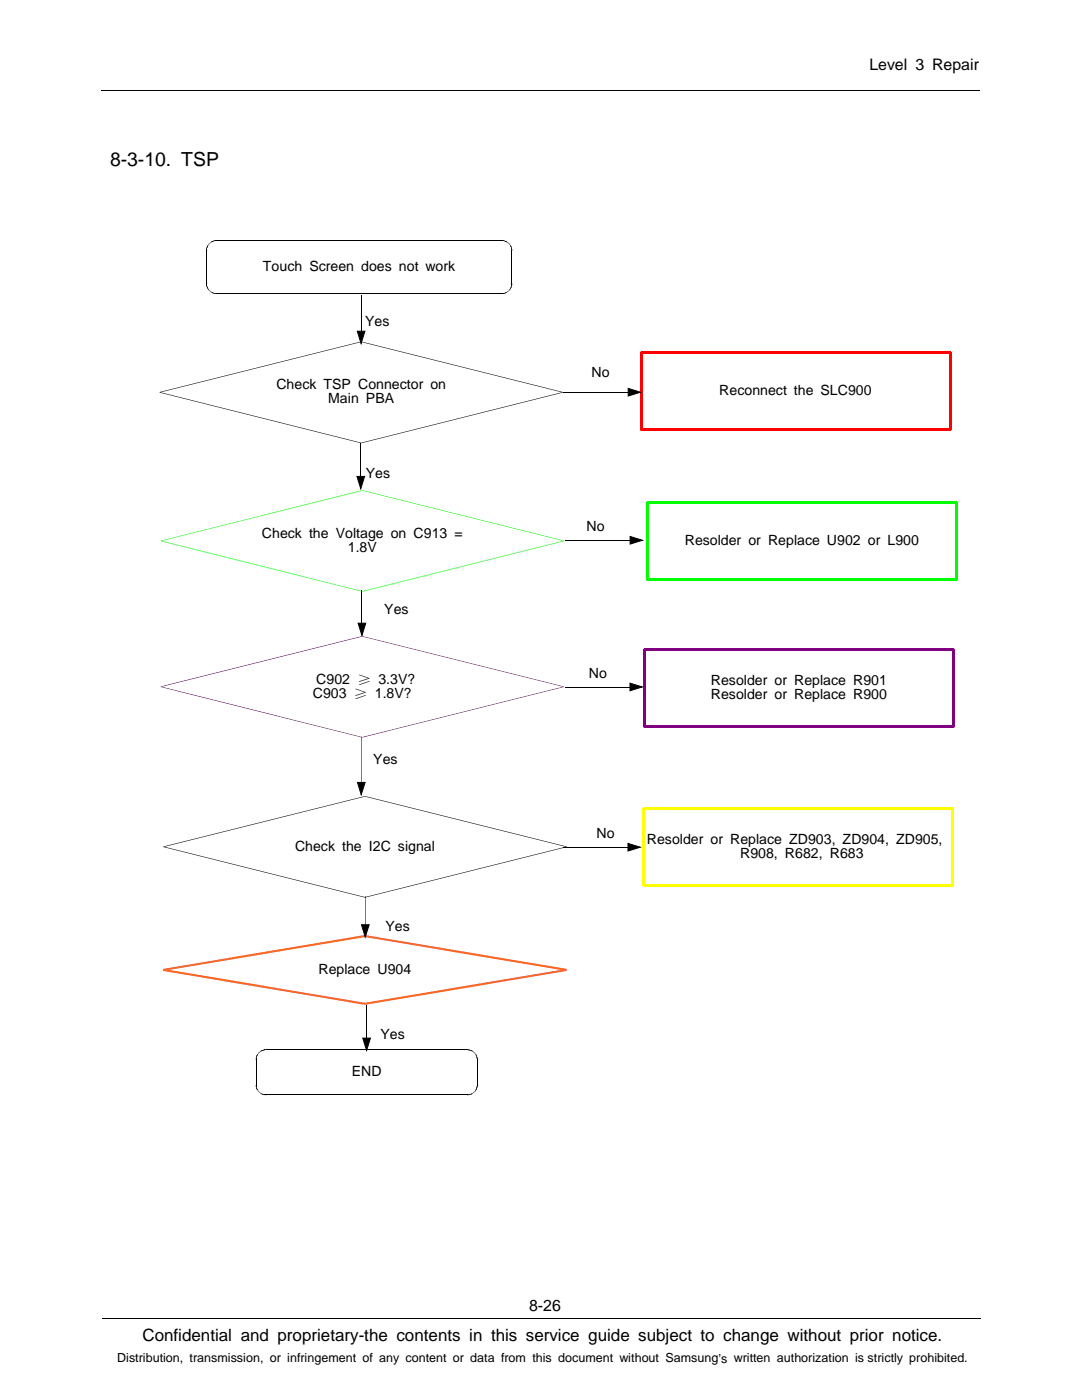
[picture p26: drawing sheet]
<svg xmlns="http://www.w3.org/2000/svg" width="216mm" height="279mm" viewBox="0 0 216 279" stroke-linecap="round" stroke-linejoin="round" font-family="sans-serif">
<defs><g id="words">
<text font-size="3.9" x="21.9" y="33.1">8-3-10. TSP</text>
<text font-size="3.4" x="28.4" y="267.7">Confidential and proprietary-the contents in this service guide subject to change without prior notice.</text>
<g font-size="3.2">
<text x="173.5" y="14">Level 3 Repair</text>
<text x="105.6" y="261.6">8-26</text>
</g>
<g font-size="2.8">
<text x="52.5" y="54.1">Touch Screen does not work</text>
<text x="72.9" y="65.1">Yes</text>
<text x="55.1" y="77.7">Check TSP Connector on</text>
<text x="118" y="75.3">No</text>
<text x="65.5" y="80.5">Main PBA</text>
<text x="143.5" y="78.9">Reconnect the SLC900</text>
<text x="73" y="95.4">Yes</text>
<text x="52.3" y="107.3">Check the Voltage on C913 =</text>
<text x="117" y="105.9">No</text>
<text x="69.4" y="110.2">1.8V</text>
<text x="136.6" y="108.8">Resolder or Replace U902 or L900</text>
<text x="76.7" y="122.6">Yes</text>
<text x="63.1" y="136.4">C902 ≥ 3.3V?</text>
<text x="117.5" y="135.4">No</text>
<text x="141.8" y="136.7">Resolder or Replace R901</text>
<text x="62.4" y="139.2">C903 ≥ 1.8V?</text>
<text x="141.8" y="139.6">Resolder or Replace R900</text>
<text x="74.5" y="152.5">Yes</text>
<text x="119" y="167.3">No</text>
<text x="58.9" y="169.8">Check the I2C signal</text>
<text x="129.1" y="168.4">Resolder or Replace ZD903, ZD904, ZD905,</text>
<text x="147.7" y="171.2">R908, R682, R683</text>
<text x="76.9" y="185.8">Yes</text>
<text x="63.5" y="194.3">Replace U904</text>
<text x="75.9" y="207.4">Yes</text>
<text x="70.2" y="214.8">END</text>
</g>
<text font-size="2.5" x="23.4" y="271.9">Distribution, transmission, or infringement of any content or data from this document without Samsung’s written authorization is strictly prohibited.</text>
</g></defs>
<path d="M20.2 18.1h175.3M72.1 58.8v7.3M71.3 66.1h1.5l-.7 2.5zM20.4 263h175.3" fill="none" stroke="#000" stroke-width=".2"/>
<path d="M71.3 66.1h1.5l-.7 2.5z" fill="#000"/>
<g fill="#f00">
<path d="M189.4 70.4h.4v-.2h-.2v.4h-.2z" fill-rule="evenodd"/>
<path d="M189.4 85.6h.2v.4h.2v-.2h-.4z" fill-rule="evenodd"/>
<path d="M127.9 85.6h.2v.2h-.4v.2h.2z" fill-rule="evenodd"/>
<path d="M127.7 70.2v.2h.4v.2h-.2v-.4z" fill-rule="evenodd"/>
</g>
<path d="M127.9 70.4h61.7v15.4h-61.7z" fill="none" stroke="#f00" stroke-width=".4"/>
<g fill="#000">
<path d="M31.9 78.2v.2zM31.9 78.3l40.2 10v.2l-40.2-10.1zM72.1 68.2v.1zM31.9 78.2l40.2-10v.1l-40.2 10zM112.3 78.2v.2zM72.1 68.2l40.2 10v.1l-40.2-10zM125.3 77.5l2.5 .8-2.5 .7zM71.2 95.1h1.5l-.7 2.4zM72.1 88.3v.2zM72.1 88.3l40.2-10v.1l-40.2 10.1zM71.5 124.4h1.5l-.8 2.4zM51 216.7h.1z"/>
<path d="M51 211.3h.1zM51.1 211.2v.1zM51.1 216.9h.1zM51.1 216.8h.1zM51.1 211.2h.1zM51.1 211.1l.1 .1zM51 216.7l.2 .1zM51.1 217l.1-.1zM51.1 211.1h.1zM51.1 211l.1 .1zM51.1 217h.1zM51.1 210.9l.1 .1z"/>
<path d="M51.1 210.8l.1 .2zM51.1 217.2l.1-.1zM51.1 210.8l.1 .1zM51.1 217.1h.1zM51.2 210.8v.1zM51.2 217.3l.1-.1zM51.2 210.8h.1zM51.1 217.2h.2zM51.2 210.7l.1 .1zM51.2 217.4l.1-.1zM51.2 210.7h.1zM51.2 217.3h.1z"/>
<path d="M51.3 210.5v.2zM51.3 217.4h.1zM51.3 210.5l.1 .1zM51.2 217.4h.2zM51.3 217.5h.1zM51.3 210.5h.1zM51.3 217.4l.1 .1zM51.4 210.4v.1zM51.4 217.6h.1zM51.4 210.4h.1zM51.3 217.5l.2 .1zM51.5 210.2v.2z"/>
<path d="M51.5 217.7h.1zM51.5 210.2l.1 .1zM51.4 217.6l.2 .1zM51.5 210.2h.1zM51.5 217.7l.1 .1zM51.6 210.1v.1zM51.5 217.8h.1zM51.6 210.1h.1zM51.6 217.8l.1 .1zM51.6 210h.2zM51.7 217.9l.1 .1zM51.8 209.9v.1z"/>
<path d="M51.8 209.9l.1 .1zM51.8 218h.1zM51.8 209.9h.2zM52 218.1l-.1 .1zM51.9 209.8l.1 .1zM51.9 218v.2zM51.9 209.8h.2zM52.1 218.2l-.1 .1zM52 209.7l.1 .1zM52 218.1v.2zM52 209.7l.2 .1zM52.2 218.2l-.1 .1z"/>
<path d="M52.1 209.7l.1 .1zM52.1 218.2v.1zM52.1 209.7h.2zM52.3 218.3l-.1 .1zM52.2 209.6l.1 .1zM52.2 218.2v.2zM52.2 209.6l.2 .1zM52.4 218.3l-.1 .1zM52.3 209.6l.1 .1zM52.3 218.3v.1zM52.3 209.6l.2 .1zM52.4 209.5l.1 .2z"/>
<path d="M52.4 218.3v.2zM52.5 218.4l-.1 .1zM52.5 209.5l.1 .1zM52.6 218.4v.1zM52.6 209.5v.1zM52.5 218.4l.1 .1zM52.6 209.5l.1 .1zM52.7 218.4l-.1 .1zM52.7 218.4v.1zM52.7 209.5v.1zM52.8 218.4v.1zM52.8 209.5v.1z"/>
<path d="M52.7 218.4l.1 .1zM52.8 209.5l.1 .1zM52.9 218.4v.1zM52.9 209.5v.1zM52.9 209.5h.1zM53 218.5v.1zM53 209.4v.1zM52.9 218.4l.1 .2zM93.4 209.4l-.1 .1zM93.3 218.5l.1 .1zM93.4 209.4l.1 .2zM93.5 209.5v.1z"/>
<path d="M93.5 218.4v.1zM93.5 209.5l.1 .1zM93.3 218.5h.2zM93.6 209.5v.1zM93.6 218.4v.1zM93.5 218.4l.1 .1zM93.7 209.5l-.1 .1zM93.6 218.4l.1 .1zM93.7 209.5v.1zM93.8 209.5l-.1 .1zM93.7 218.4l.1 .1zM93.8 209.5l.1 .2z"/>
<path d="M93.6 218.4l.2 .1zM93.9 209.5v.2zM93.7 218.4l.2 .1zM93.9 218.4v.1zM93.9 209.5l.1 .2zM94 209.6v.1zM94 218.3v.1zM94 209.6l.1 .1zM93.9 218.4h.1zM94.1 209.6v.1zM94.1 218.3v.1zM94.1 209.6v.2z"/>
<path d="M94 218.3l.1 .1zM94.2 209.7l-.1 .1zM94.1 218.2l.1 .1zM94.2 209.7v.1zM94.1 218.3h.1zM94.3 209.7l-.1 .1zM94.2 218.2l.1 .1zM94.3 209.7v.2zM94.1 218.2l.2 .1zM94.4 209.8l-.1 .1zM94.3 218.1l.1 .1zM94.4 209.8v.2z"/>
<path d="M94.2 218.2h.2zM94.5 209.9l-.1 .1zM94.4 218l.1 .1zM94.5 209.9v.1zM94.3 218.1h.2zM94.6 210h-.1zM94.5 218h.1zM94.6 210v.1zM94.5 218v.1zM94.7 210l-.1 .1zM94.6 217.9l.1 .1zM94.5 218h.2z"/>
<path d="M94.6 210.1l.2 .1zM94.8 210.2v.1zM94.7 217.8v.1zM94.7 217.8h.1zM94.8 217.7h.1zM94.8 210.3l.2 .1zM94.8 217.7v.1zM94.8 210.4h.2zM94.8 217.6h.2zM94.8 210.4l.2 .1zM94.9 217.6v.1zM94.9 210.5h.1z"/>
<path d="M94.9 217.5h.1zM94.9 210.5h.2zM94.9 217.5l.1 .1zM95 210.6l.1-.1zM95 217.4h.1zM95 210.6l.1 .1zM95 217.4v.1zM95 210.7h.1zM95 217.3l.1 .1zM95 210.7l.1 .1zM95 210.8h.1zM95 217.2l.1 .1z"/>
<path d="M95 210.8h.2zM95 217.2l.1 .2zM95.1 210.9l.1-.1zM95.1 217.1l.1 .1zM95.1 210.9l.1 .1zM95.1 217.1v.2zM95.1 211h.1zM95.1 217h.1zM95.1 211l.1 .1zM95.1 217l.1 .1zM95.1 211.1h.1zM95.1 216.9l.1 .1z"/>
<path d="M95.1 211.1h.2zM95.1 211.2l.1-.1zM95.1 216.9h.1zM95.1 211.2h.2zM95.2 211.2h.1zM95.2 216.8h.1zM95.2 211.2l.1 .1zM95.2 216.8v.1zM95.2 211.3h.1zM95.2 216.7h.1zM95.2 211.3l.1 .1zM95.2 216.7l.1 .1z"/>
<path d="M95.2 211.4h.1zM95.2 216.6h.1zM95.2 216.6l.1 .1z"/>
</g>
<path d="M112.4 78.3h12.9M125.3 77.5l2.5 .8-2.5 .7zM71.2 95.1h1.5l-.7 2.4zM72 88.5v6.6M72.2 117.8v6.6M71.5 124.4h1.5l-.8 2.4zM51.1 211.3v5.4M53 218.5h40.4M53 209.5h40.3M95.3 211.4v5.2" fill="none" stroke="#000" stroke-width=".2"/>
<g fill="#000">
<path d="M51 216.6h.1zM51 216.5h.1zM51 211.5h.1zM51 211.4h.1zM51.1 216.8l.1 .1zM51.1 211.1l.1 .1zM52.7 209.5l.1 .1zM52.8 218.4l.1 .1zM53.1 218.5v.1zM53.1 209.4v.1zM93.3 209.4v.1zM93.3 218.5v.1z"/>
<path d="M93.3 209.4l.1 .1zM95.2 211.5h.1zM95.2 216.5h.1z"/>
</g>
<g fill="#0f0">
<path d="M190.6 100.3h.5v-.2h-.2v.4h-.3z" fill-rule="evenodd"/>
<path d="M190.6 115.5h.3v.4h.2v-.2h-.5z" fill-rule="evenodd"/>
<path d="M129.2 115.5h.2v.2h-.4v.2h.2z" fill-rule="evenodd"/>
<path d="M129 100.1v.2h.4v.2h-.2v-.4z" fill-rule="evenodd"/>
</g>
<path d="M129.2 100.3h61.6v15.4h-61.6z" fill="none" stroke="#0f0" stroke-width=".4"/>
<g fill="#0f0">
<path d="M72.3 97.8v.1z"/>
<path d="M32.1 107.9v.1z"/>
<path d="M72.3 118v.1z"/>
<path d="M112.5 107.9v.1z"/>
<path d="M32.1 107.9l40.2-10.1v.1l-40.2 10.1z"/>
<path d="M32.1 107.9l40.2 10.1v.1l-40.2-10.1z"/>
<path d="M72.3 118l40.2-10.1v.1l-40.2 10.1z"/>
<path d="M72.3 97.8l40.2 10.1v.1l-40.2-10.1z"/>
</g>
<path d="M112.8 107.8h12.9M125.7 107.1l2.5 .7-2.5 .8zM71.3 156.1h1.6l-.8 2.5zM72.1 147v9.1" fill="none" stroke="#000" stroke-width=".2"/>
<path d="M125.7 107.1l2.5 .7-2.5 .8zM71.3 156.1h1.6l-.8 2.5z" fill="#000"/>
<g fill="#ff6820">
<path d="M72.8 186.6v.4z"/>
<path d="M32.6 193.4v.4z"/>
<path d="M72.8 200.1l.1 .4z"/>
<path d="M113 193.4l.1 .4z"/>
<path d="M32.6 193.4l40.2-6.8v.4l-40.1 6.8z"/>
<path d="M32.7 193.4l40.1 6.7v.4l-40.2-6.7z"/>
<path d="M72.8 200.1l40.2-6.7 .1 .4-40.2 6.7z"/>
<path d="M72.9 186.6l40.2 6.8-.1 .4-40.2-6.8z"/>
</g>
<path d="M112.8 137.1h12.9M125.7 136.3l2.5 .8-2.5 .8zM72.9 178.8v5.8M72.1 184.6h1.6l-.8 2.4zM72.4 207.2h1.5l-.7 2.4zM73.1 200.6v6.6" fill="none" stroke="#000" stroke-width=".2"/>
<path d="M125.7 136.3l2.5 .8-2.5 .8zM72.1 184.6h1.6l-.8 2.4zM72.4 207.2h1.5l-.7 2.4z" fill="#000"/>
<g fill="#800080">
<path d="M72.3 126.9v.1z"/>
<path d="M32.1 137v.1z"/>
<path d="M72.3 147.1v.1z"/>
<path d="M112.5 137v.1z"/>
<path d="M32.1 137l40.2-10.1v.1l-40.2 10.1z"/>
<path d="M32.1 137l40.2 10.1v.1l-40.2-10.1z"/>
<path d="M72.3 147.1l40.2-10.1v.1l-40.2 10.1z"/>
<path d="M72.3 126.9l40.2 10.1v.1l-40.2-10.1z"/>
<path d="M190.1 129.6h.4v-.1h-.2v.4h-.2z" fill-rule="evenodd"/>
<path d="M190.1 144.8h.2v.4h.2v-.1h-.4z" fill-rule="evenodd"/>
<path d="M128.6 144.8h.2v.3h-.4v.1h.2z" fill-rule="evenodd"/>
<path d="M128.4 129.5v.1h.4v.3h-.2v-.4z" fill-rule="evenodd"/>
</g>
<path d="M128.6 129.6h61.7v15.5l-61.7-.1z" fill="none" stroke="#800080" stroke-width=".4"/>
<path d="M72.8 158.9v.1zM32.6 168.9l40.2-10v.1l-40.1 10zM32.6 168.9v.2zM32.7 169l40.1 10v.1l-40.2-10zM72.8 179l.1 .1zM72.8 179l40.2-10 .1 .1-40.2 10zM113.1 168.9v.2zM72.9 158.9l40.2 10-.1 .1-40.2-10z" fill="#000"/>
<g fill="#ff0">
<path d="M189.9 161.3h.4v-.2h-.2v.4h-.2z" fill-rule="evenodd"/>
<path d="M189.9 176.5h.2v.4h.2v-.2h-.4z" fill-rule="evenodd"/>
<path d="M128.5 176.5h.2v.2h-.4v.2h.2z" fill-rule="evenodd"/>
<path d="M128.3 161.1v.2h.4v.2h-.2v-.4z" fill-rule="evenodd"/>
</g>
<path d="M190.1 161.3v15.4M190.1 161.3h-61.6v15.4h61.6" fill="none" stroke="#ff0" stroke-width=".4"/>
<path d="M41.2 49.9v6.8M43 48h57.2M43.1 58.6h57.2M102.2 49.9v6.8M112.4 169.1h12.9M125.3 168.3l2.5 .8-2.5 .7z" fill="none" stroke="#000" stroke-width=".2"/>
<g fill="#000">
<path d="M41.1 56.7h.1zM41.1 49.9h.1zM41.1 49.8l.1 .1zM41.1 56.8h.2zM41.1 49.8h.2zM41.1 56.7l.2 .1zM41.2 49.7l.1 .1zM41.2 57l.1-.1zM41.2 56.9h.1zM41.2 49.7h.1zM41.1 56.8l.2 .1zM41.2 49.6l.1 .1z"/>
<path d="M41.2 57h.1zM41.2 49.6h.1zM41.2 49.5l.1 .1zM41.2 57.1h.1zM41.2 49.5h.1zM41.2 57l.1 .1zM41.3 49.4v.1zM41.3 57.3l.1-.1zM41.3 49.4h.1zM41.2 57.1l.2 .1zM41.3 49.3l.1 .1zM41.3 57.3h.1z"/>
<path d="M41.3 49.3h.1zM41.3 49.2l.1 .1zM41.3 57.4h.1zM41.3 49.2h.1zM41.3 57.3l.1 .1zM41.4 49.1v.1zM41.4 57.5h.1zM41.4 49.1h.1zM41.3 57.4l.2 .1zM41.4 49l.1 .1zM41.4 57.6h.1zM41.4 49h.1z"/>
<path d="M41.4 57.5l.1 .1zM41.5 48.9v.1zM41.5 57.7h.1zM41.5 48.9h.1zM41.4 57.6l.2 .1zM41.6 48.8v.1zM41.6 57.8h.1zM41.6 48.8h.1zM41.5 57.7l.2 .1zM41.6 48.8l.1-.1zM41.6 57.8l.1 .1zM41.7 48.6v.1z"/>
<path d="M41.7 48.6h.1zM41.7 57.9l.1 .1zM41.8 48.6h.1zM41.9 58v.1zM41.9 48.5v.1zM41.8 58l.1 .1zM41.9 48.5h.1zM42 48.4v.1zM41.9 58.1h.1zM42 48.4h.1zM42.1 58.2v.1zM42.1 48.3v.1z"/>
<path d="M42 58.1l.1 .2zM42.1 48.3h.1zM42.2 58.3v.1zM42.2 48.2v.1zM42.1 58.2l.1 .2zM42.2 48.2l.1 .1zM42.3 58.3l-.1 .1zM42.2 48.2l.2 .1zM42.4 58.4l-.1 .1zM42.3 48.2l.1 .1zM42.3 58.3v.2zM42.3 48.2h.2z"/>
<path d="M42.5 58.4l-.1 .1zM42.4 48.1l.1 .1zM42.4 58.4v.1zM42.4 48.1l.2 .1zM42.5 48.1l.1 .1zM42.5 58.4v.1zM42.5 48.1h.2zM42.6 58.4l-.1 .1zM42.6 48l.1 .1zM42.7 58.5v.1zM42.6 58.4l.1 .2zM42.7 48l.1 .1z"/>
<path d="M42.8 58.5v.1zM42.8 48v.1zM42.7 58.5l.1 .1zM42.8 48l.1 .1zM42.9 58.5v.1zM42.9 48v.1zM42.8 58.5l.1 .1zM42.9 48l.1 .1zM43 58.5v.1zM43 48v.1zM42.9 58.5l.1 .1zM43.1 58.5v.2z"/>
<path d="M43 58.5l.1 .2zM100.2 58.5l.1 .2zM100.4 48v.1zM100.4 58.5v.1zM100.4 48l.1 .1zM100.2 58.5l.2 .1zM100.5 48v.1zM100.5 58.5v.1zM100.4 58.5l.1 .1zM100.6 48l-.1 .1zM100.5 58.5l.1 .1zM100.6 48v.1z"/>
<path d="M100.7 48l-.1 .1zM100.6 58.5l.1 .1zM100.5 58.5l.2 .1zM100.7 48l.1 .2zM100.6 58.5h.2zM100.8 48.1v.1zM100.8 58.4v.1zM100.9 48.1l-.1 .1zM100.8 58.4l.1 .1zM100.9 48.1v.2zM101 48.2l-.1 .1zM100.9 58.4l.1 .1z"/>
<path d="M101 48.2v.1zM100.8 58.4l.2 .1zM101.1 48.2l-.1 .1zM101 58.3l.1 .1zM101.1 48.2v.1zM100.9 58.4h.2zM101.2 48.2l-.1 .1zM101.1 58.3l.1 .1zM101.2 48.2v.2zM101 58.3l.2 .1zM101.3 48.3l-.1 .1zM101.2 58.2l.1 .1z"/>
<path d="M101.3 48.3v.2zM101.1 58.3h.2zM101.4 48.4l-.1 .1zM101.3 58.1l.1 .1zM101.4 48.4v.2zM101.2 58.2h.2zM101.5 48.5l-.1 .1zM101.4 58l.1 .1zM101.5 48.5v.1zM101.4 58v.2zM101.6 48.6h-.1zM101.5 58h.1z"/>
<path d="M101.4 58h.2zM101.5 48.6l.2 .1zM101.7 48.7v.1zM101.6 57.9v.1zM101.6 57.9h.1zM101.7 57.8h.1zM101.7 48.8l.2 .1zM101.7 57.8v.1zM101.7 48.9h.2zM101.7 57.7h.2zM101.7 48.9l.2 .1zM101.8 57.7v.1z"/>
<path d="M101.8 49h.1zM101.8 57.6h.1zM101.8 49l.2 .1zM101.8 57.6l.1 .1zM101.9 49.1h.1zM101.9 57.5h.1zM101.9 49.1l.1 .1zM101.9 57.5v.1zM101.9 49.2h.1zM101.9 57.4h.1zM101.9 49.2l.1 .1zM101.9 57.4l.1 .1z"/>
<path d="M101.9 49.3h.1zM101.9 57.3h.1zM101.9 49.3l.2 .1zM101.9 57.3l.1 .1zM102 49.4h.1zM102 57.2l.1 .1zM102 49.4l.1 .1zM102 57.2v.1zM102 49.5h.1zM102 57.1h.1zM102 49.5l.1 .1zM102 57.1l.1 .1z"/>
<path d="M102 49.6h.1zM102 57h.1zM102 49.6l.2 .1zM102 57l.1 .1zM102 49.7h.2zM102 56.9l.2 .1zM102 56.9l.1 .1zM102.1 49.8l.1-.1zM102.1 56.9h.1zM102.1 49.8h.1zM102.1 56.9l.1 .1zM102.1 56.8h.1z"/>
<path d="M102.1 49.8l.1 .1zM102.1 56.8l.1 .1zM102.1 49.9h.1zM102.1 56.7h.1zM102.1 56.7l.1 .1zM125.3 168.3l2.5 .8-2.5 .7z"/>
</g>
<g fill="#000">
<path d="M41.1 56.6h.1zM41.1 50h.1zM41.2 56.9l.1 .1zM41.2 49.7h.1zM43.1 48v.1zM43.2 58.5v.2zM43.2 48v.1zM100.2 48v.1zM100.2 58.5v.2zM100.2 48l.2 .1zM100.3 48v.1zM102.1 50h.1z"/>
<path d="M102.1 56.6h.1z"/>
</g>
<use href="#words"/>
</svg>
